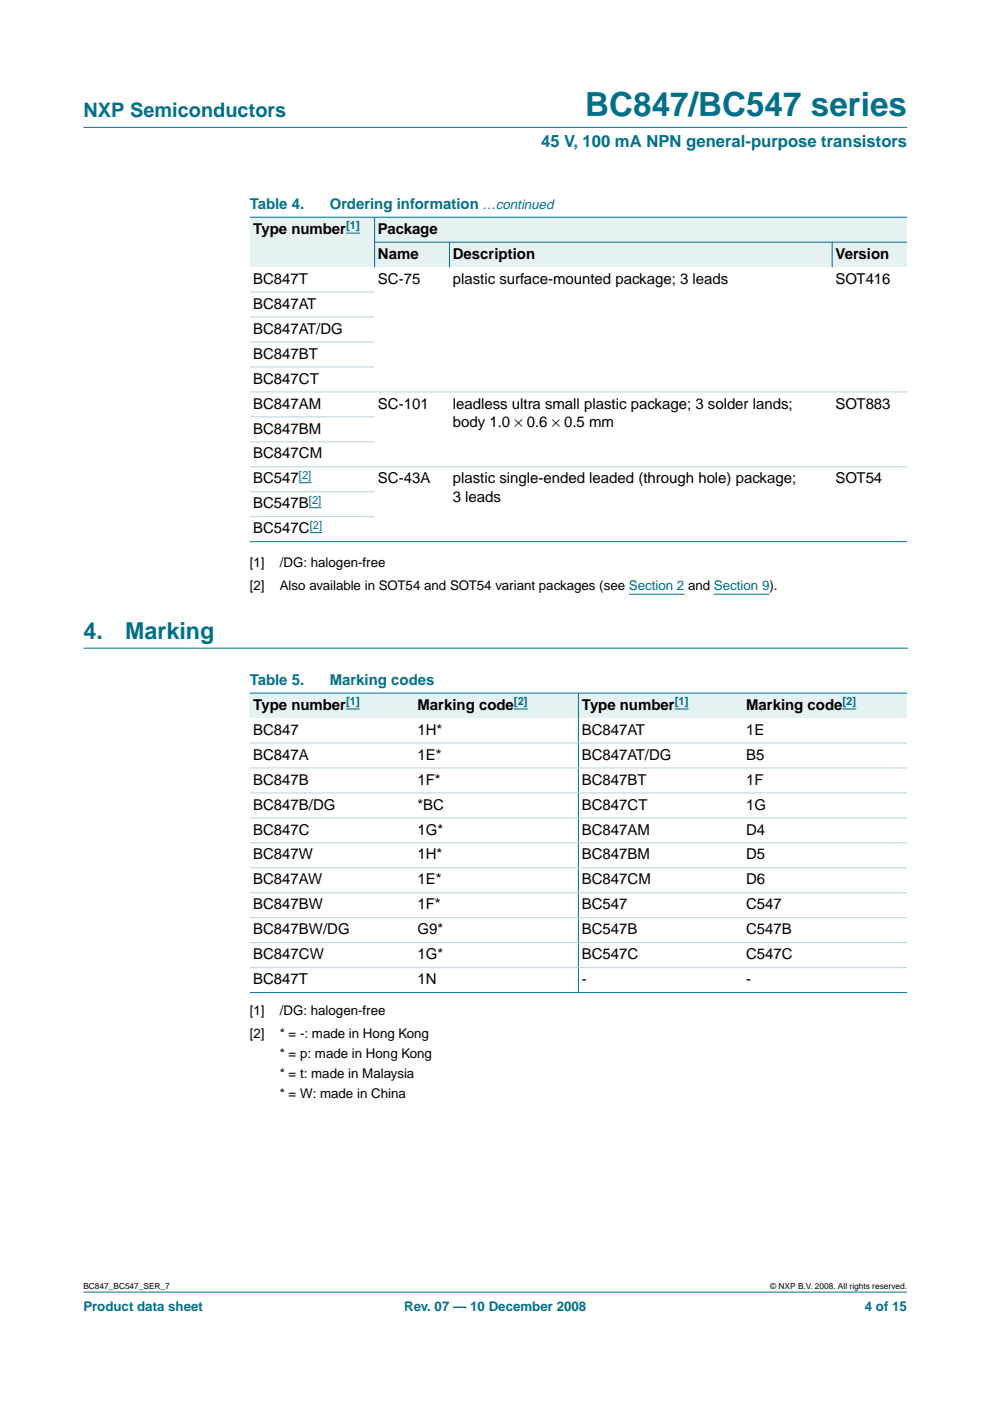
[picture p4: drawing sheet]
<svg xmlns="http://www.w3.org/2000/svg" width="210mm" height="297mm" viewBox="0 0 210 297" stroke-linecap="round" stroke-linejoin="round" font-family="sans-serif">
<defs><g id="words">
<text font-size="7.1" fill="#00708a" x="124.1" y="24.7">BC847/BC547 series</text>
<g font-size="4.9" fill="#00708a">
<text x="17.7" y="135.4">4.</text>
<text x="26.5" y="135.4">Marking</text>
</g>
<text font-size="4.2" fill="#00708a" x="17.7" y="24.9">NXP Semiconductors</text>
<text font-size="3.5" fill="#00708a" x="114.7" y="31.1">45 V, 100 mA NPN general-purpose transistors</text>
<g font-size="3.2" fill="#00708a">
<text x="53" y="44.3">Table 4.</text>
<text x="69.9" y="44.3">Ordering information …continued</text>
<text x="53" y="145.2">Table 5.</text>
<text x="69.9" y="145.2">Marking codes</text>
</g>
<g font-size="3.2">
<text x="53.7" y="49.6">Type number</text>
<text x="80.1" y="49.6">Package</text>
<text x="80.1" y="54.9">Name</text>
<text x="96" y="54.9">Description</text>
<text x="177.1" y="54.9">Version</text>
<text x="53.7" y="60.2">BC847T</text>
<text x="53.7" y="65.5">BC847AT</text>
<text x="80.1" y="60.2">SC-75</text>
<text x="96" y="60.2">plastic surface-mounted package; 3 leads</text>
<text x="177.1" y="60.2">SOT416</text>
<text x="53.7" y="70.7">BC847AT/DG</text>
<text x="53.7" y="76">BC847BT</text>
<text x="53.7" y="81.3">BC847CT</text>
<text x="53.7" y="86.6">BC847AM</text>
<text x="80.1" y="86.6">SC-101</text>
<text x="96" y="86.6">leadless ultra small plastic package; 3 solder lands;</text>
<text x="177.1" y="86.6">SOT883</text>
<text x="53.7" y="91.9">BC847BM</text>
<text x="96" y="90.5">body 1.0 × 0.6 × 0.5 mm</text>
<text x="53.7" y="97.2">BC847CM</text>
<text x="53.7" y="102.5">BC547</text>
<text x="53.7" y="107.8">BC547B</text>
<text x="80.1" y="102.5">SC-43A</text>
<text x="96" y="102.5">plastic single-ended leaded (through hole) package;</text>
<text x="96" y="106.4">3 leads</text>
<text x="177.1" y="102.5">SOT54</text>
<text x="53.7" y="113.1">BC547C</text>
<text x="53.7" y="150.5">Type number</text>
<text x="53.7" y="155.8">BC847</text>
<text x="88.5" y="155.8">1H*</text>
<text x="88.5" y="150.5">Marking code</text>
<text x="123.3" y="155.8">BC847AT</text>
<text x="123.3" y="150.5">Type number</text>
<text x="158.2" y="155.8">1E</text>
<text x="158.2" y="150.5">Marking code</text>
<text x="53.7" y="161.1">BC847A</text>
<text x="88.5" y="161.1">1E*</text>
<text x="123.3" y="161.1">BC847AT/DG</text>
<text x="158.2" y="161.1">B5</text>
<text x="53.7" y="166.4">BC847B</text>
<text x="88.5" y="166.4">1F*</text>
<text x="123.3" y="166.4">BC847BT</text>
<text x="158.2" y="166.4">1F</text>
<text x="53.7" y="171.6">BC847B/DG</text>
<text x="88.5" y="171.6">*BC</text>
<text x="123.3" y="171.6">BC847CT</text>
<text x="158.2" y="171.6">1G</text>
<text x="53.7" y="176.9">BC847C</text>
<text x="88.5" y="176.9">1G*</text>
<text x="123.3" y="176.9">BC847AM</text>
<text x="158.2" y="176.9">D4</text>
<text x="53.7" y="182.2">BC847W</text>
<text x="88.5" y="182.2">1H*</text>
<text x="123.3" y="182.2">BC847BM</text>
<text x="158.2" y="182.2">D5</text>
<text x="53.7" y="187.5">BC847AW</text>
<text x="88.5" y="187.5">1E*</text>
<text x="123.3" y="187.5">BC847CM</text>
<text x="158.2" y="187.5">D6</text>
<text x="53.7" y="192.8">BC847BW</text>
<text x="88.5" y="192.8">1F*</text>
<text x="123.3" y="192.8">BC547</text>
<text x="158.2" y="192.8">C547</text>
<text x="53.7" y="198.1">BC847BW/DG</text>
<text x="53.7" y="203.4">BC847CW</text>
<text x="88.5" y="198.1">G9*</text>
<text x="88.5" y="203.4">1G*</text>
<text x="123.3" y="198.1">BC547B</text>
<text x="123.3" y="203.4">BC547C</text>
<text x="158.2" y="198.1">C547B</text>
<text x="158.2" y="203.4">C547C</text>
<text x="53.7" y="208.7">BC847T</text>
<text x="88.5" y="208.7">1N</text>
<text x="123.3" y="208.7">-</text>
<text x="158.2" y="208.7">-</text>
</g>
<g font-size="2.8">
<text x="53" y="120.3">[1]</text>
<text x="53" y="125.2">[2]</text>
<text x="59.3" y="120.3">/DG: halogen-free</text>
<text x="59.3" y="125.2">Also available in SOT54 and SOT54 variant packages (see Section 2 and Section 9).</text>
<text x="53" y="215.2">[1]</text>
<text x="59.3" y="215.2">/DG: halogen-free</text>
<text x="53" y="220.1">[2]</text>
<text x="59.3" y="220.1">* = -: made in Hong Kong</text>
<text x="59.3" y="224.3">* = p: made in Hong Kong</text>
<text x="59.3" y="228.6">* = t: made in Malaysia</text>
<text x="59.3" y="232.8">* = W: made in China</text>
</g>
<g font-size="2.8" fill="#00708a">
<text x="17.7" y="278">Product data sheet</text>
<text x="85.7" y="278">Rev. 07 — 10 December 2008</text>
<text x="183.4" y="278">4 of 15</text>
</g>
<g font-size="2.4" fill="#00f">
<text x="73.4" y="48.6">[1]</text>
<text x="63.4" y="101.5">[2]</text>
<text x="65.5" y="106.8">[2]</text>
<text x="65.7" y="112.1">[2]</text>
<text x="73.4" y="149.5">[1]</text>
<text x="109" y="149.5">[2]</text>
<text x="143.1" y="149.5">[1]</text>
<text x="178.6" y="149.5">[2]</text>
</g>
<g font-size="1.8">
<text x="17.7" y="273.4">BC847_BC547_SER_7</text>
<text x="163.3" y="273.4">© NXP B.V. 2008. All rights reserved.</text>
</g>
</g></defs>
<g fill="#00708a" stroke="#00708a" stroke-width=".21">
<path d="M17.7 273.9h174.6z"/>
<path d="M17.7 27h174.6z"/>
</g>
<path d="M63.4 102.3h2.6M65.5 107.6h2.6M65.7 112.9h2.6M133.3 126h11.8M151.4 126h11.7" fill="none" stroke="#00f" stroke-width=".21"/>
<path d="M17.7 137.4h174.7" fill="none" stroke="#00708a" stroke-width=".21"/>
<path d="M53 46.1h26.4v10.5h-26.4z" fill-rule="evenodd" fill="#e6f2f2"/>
<path d="M73.4 49.4h2.9z" fill="#00f" stroke="#00f" stroke-width=".21"/>
<g fill="#e6f2f2">
<path d="M79.4 46.1h112.9v5.2h-112.9z" fill-rule="evenodd"/>
<path d="M79.4 51.3h15.9v5.3h-15.9z" fill-rule="evenodd"/>
<path d="M95.3 51.3h81.1v5.3h-81.1z" fill-rule="evenodd"/>
<path d="M176.4 51.3h15.9v5.3h-15.9z" fill-rule="evenodd"/>
</g>
<g fill="#00708a" stroke="#00708a" stroke-width=".21">
<path d="M79.4 46v10.6z"/>
<path d="M95.3 51.3v5.3z"/>
<path d="M176.4 51.3v5.3z"/>
<path d="M53 46.1h139.3z"/>
<path d="M79.4 51.3h112.9z"/>
<path d="M53 114.8h139.3z"/>
</g>
<g fill="#b3d4db" stroke="#b3d4db" stroke-width=".21">
<path d="M53 61.9h26.4z"/>
<path d="M53 67.2h26.4z"/>
<path d="M53 72.5h26.4z"/>
<path d="M53 77.8h26.4z"/>
<path d="M53 83.1h139.3z"/>
<path d="M53 88.4h26.4z"/>
<path d="M53 93.7h26.4z"/>
<path d="M53 99h139.3z"/>
<path d="M53 104.3h26.4z"/>
<path d="M53 109.6h26.4z"/>
</g>
<path d="M53 146.9h34.8v5.3h-34.8z" fill-rule="evenodd" fill="#e6f2f2"/>
<path d="M73.4 150.3h2.9z" fill="#00f" stroke="#00f" stroke-width=".21"/>
<path d="M87.8 146.9h34.8v5.3h-34.8z" fill-rule="evenodd" fill="#e6f2f2"/>
<path d="M109 150.3h2.9z" fill="#00f" stroke="#00f" stroke-width=".21"/>
<path d="M122.6 146.9h34.9v5.3h-34.9z" fill-rule="evenodd" fill="#e6f2f2"/>
<path d="M143.1 150.3h2.9z" fill="#00f" stroke="#00f" stroke-width=".21"/>
<path d="M157.5 146.9h34.8v5.3h-34.8z" fill-rule="evenodd" fill="#e6f2f2"/>
<path d="M178.6 150.3h3z" fill="#00f" stroke="#00f" stroke-width=".21"/>
<g fill="#00708a" stroke="#00708a" stroke-width=".21">
<path d="M122.6 146.9v63.6z"/>
<path d="M53 146.9h139.3z"/>
<path d="M53 210.4h139.3z"/>
</g>
<g fill="#b3d4db" stroke="#b3d4db" stroke-width=".21">
<path d="M53 157.5h139.3z"/>
<path d="M53 162.8h139.3z"/>
<path d="M53 168.1h139.3z"/>
<path d="M53 173.4h139.3z"/>
<path d="M53 178.7h139.3z"/>
<path d="M53 184h139.3z"/>
<path d="M53 189.3h139.3z"/>
<path d="M53 194.6h139.3z"/>
<path d="M53 199.9h139.3z"/>
<path d="M53 205.2h139.3z"/>
</g>
<use href="#words"/>
</svg>
